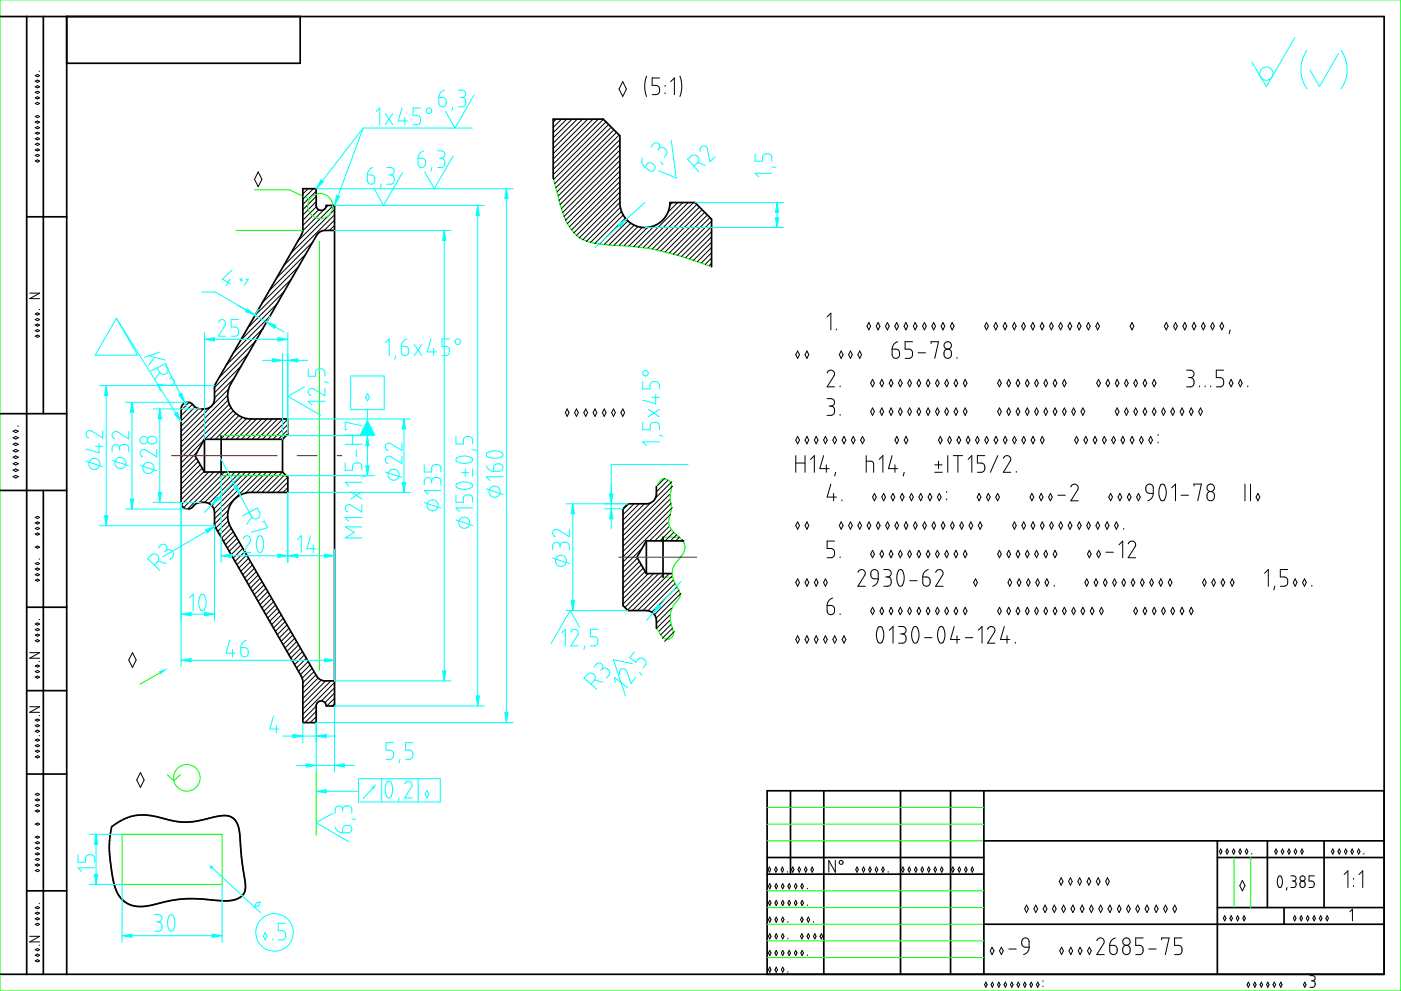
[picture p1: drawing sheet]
<svg xmlns="http://www.w3.org/2000/svg" width="420mm" height="297mm" viewBox="0 0 420 297" stroke-linecap="round" stroke-linejoin="round" font-family="sans-serif">
<g fill="none" stroke="#0f0" stroke-width=".3">
<path d="M0 0h420.1v297h-420.1zM76.3 56.9h10.5l6.1 2.9M70.7 69.1h20.1M95.8 72.3v128.6M66.3 130.6h20M66.3 142.6h20M47.9 201.7l-6 3.4M94.8 231.4v18.9M230.1 252h65M230.1 247h65M230.1 242h65M370.1 257v15"/>
<path d="M375.1 257v15M230.1 277h65M230.1 272h65M230.1 267h65M230.1 287h65M230.1 282h65"/>
<circle cx="96" cy="61.8" r="3.8"/>
</g>
<g fill="none" stroke="#000" stroke-width=".51">
<path d="M0 5h415.1v287h-415.1M8 5v287M13 5v119M20 5v287M90 5v14h-70M90.8 56.6h4v5.1l.3 .8 .6 .4 .8 .2 .7-.3 .5-.7 .1-.5h2.5v150h-2.5l-.3-.9-.9-.6h-.7l-.6 .4-.5 .9v5.2h-4v-12.4l-.2-1.1-25.9-44.8-.4-1.2v-4l-.4-1.1-.7-.7-.9-.6-2.1-.1-1.5 .4-1.6 1.4-1.1 .2-1.2-.7-.5-1.2v-28.3l.2-.6 .8-.9 1.3-.3 .8 .3 1.1 1.1 .8 .4 2.3 .2 1.5-.6 .9-1.1 .3-1v-3.9l.3-.9 26-45 .2-1.2zM8 65h12M100.3 69.1h-3.3l-1.2 .5-.7 .7-25.9 44.8-.8 2-.1 2.3 .6 2.1 1.3 1.9 2.1 1.5 2.6 .7h11.4v4.5l-1.6 1.6M0 124h20M61.3 131.7l-2.8 4.9 2.8 4.9M61.3 131.7h23.4M61.3 131.7v9.8"/>
<path d="M66.3 130.6v12M84.7 131.7v9.8M0 147h20M13 147v145M61.3 141.5h23.4M84.7 141.5l1.6 1.6v4.5h-11.5l-2.5 .6-1.8 1.3-1.5 2-.7 2.3 .2 2.3 .7 2 25.9 44.8 .7 .6 1.1 .5 3.4 .1M8 182h12M8 207h12M8 232h12M237.1 237v25M247.1 237v55M270.1 237v55"/>
<path d="M285.1 237v55M295.1 237v55M415.1 237h-185v55M230.1 257h65M295.1 252h120M365.1 257h50M365.1 252v40M380.1 252v20M397.1 252v20M8 267h12M230.1 262h65M295.1 277h120"/>
<path d="M365.1 272h50M385.1 272v5"/>
</g>
<g fill="none" stroke="#000" stroke-width=".3">
<path d="M10.6 39.9l.6-.3 .7 .3-.7 .4zM10.6 38.3l.6-.4 .7 .4-.7 .3zM10.6 36.6l.6-.3 .7 .3-.7 .3zM10.6 34.9l.6-.3 .7 .3-.7 .4zM10.6 31l.6-.3 .7 .3-.7 .3zM10.6 29.3l.6-.3 .7 .3-.7 .4zM10.6 27.7l.6-.4 .7 .4-.7 .3zM10.6 26l.6-.3 .7 .3-.7 .3zM10.6 24.3l.6-.3 .7 .3-.7 .4zM10.6 22.7l.6-.4 .7 .4-.7 .3zM11.7 21.3h.2M10.6 48.3l.6-.4 .7 .4-.7 .3z"/>
<path d="M10.6 46.6l.6-.3 .7 .3-.7 .3zM10.6 44.9l.6-.3 .7 .3-.7 .4zM10.6 43.3l.6-.4 .7 .4-.7 .3zM10.6 41.6l.6-.3 .7 .3-.7 .3zM77.4 51.5l1.1 2.2-1.1 2.3-1.1-2.3zM90.8 56.6h.1M92.4 56.6l-1.6 1.5M94 56.6l-3.2 3.1M94.8 58.9l-4 4M94.8 57.3l-4 4M89.5 79.9l-10.9 10.9M91.7 76.2l-10.9 10.9"/>
<path d="M93.8 72.5l-10.9 10.9M94.8 60.5l-4 4M94.9 62l-4.1 4M95.6 62.9l-4.8 4.7M97.2 62.8l-6.4 6.4M98.4 61.6l-.9 .9M100 61.6l-10.7 10.6M100.3 67.5l-1.5 1.6M100.3 66l-3.1 3.1M100.3 64.4l-15.3 15.3M100.3 62.8l-13.1 13.1M8.9 87.9h3l-3 1.6h3"/>
<path d="M10.6 99.1l.6-.3 .7 .3-.7 .3zM10.6 97.5l.6-.4 .7 .4-.7 .3zM10.6 95.8l.6-.4 .7 .4-.7 .3zM10.6 94.1l.6-.3 .7 .3-.7 .3zM11.7 92.8h.2M78.8 98.6h.1M78.8 98.6l-11 10.9M80.9 94.8l-10.9 10.9M83.1 91.1l-11 10.9M85.2 87.4l-10.9 10.9M87.4 83.7l-11 10.9M248.1 95l1.1-1.1v5"/>
<path d="M250.8 98.6v.3M260.6 96.7l.5 1.1-.5 1.1-.6-1.1zM263.3 96.7l.6 1.1-.6 1.1-.5-1.1zM266.1 96.7l.6 1.1-.6 1.1-.5-1.1zM268.9 96.7l.6 1.1-.6 1.1-.5-1.1zM271.7 96.7l.5 1.1-.5 1.1-.6-1.1zM274.4 96.7l.6 1.1-.6 1.1-.5-1.1zM277.2 96.7l.6 1.1-.6 1.1-.5-1.1zM280 96.7l.6 1.1-.6 1.1-.5-1.1zM282.8 96.7l.5 1.1-.5 1.1-.6-1.1zM285.6 96.7l.5 1.1-.5 1.1-.6-1.1zM295.8 96.7l.6 1.1-.6 1.1-.5-1.1z"/>
<path d="M298.6 96.7l.6 1.1-.6 1.1-.5-1.1zM301.4 96.7l.6 1.1-.6 1.1-.6-1.1zM304.2 96.7l.5 1.1-.5 1.1-.6-1.1zM307 96.7l.5 1.1-.5 1.1-.6-1.1zM309.7 96.7l.6 1.1-.6 1.1-.5-1.1zM312.5 96.7l.6 1.1-.6 1.1-.5-1.1zM315.3 96.7l.5 1.1-.5 1.1-.6-1.1zM318.1 96.7l.5 1.1-.5 1.1-.6-1.1zM320.9 96.7l.5 1.1-.5 1.1-.6-1.1zM323.6 96.7l.6 1.1-.6 1.1-.5-1.1zM326.4 96.7l.6 1.1-.6 1.1-.5-1.1zM329.2 96.7l.6 1.1-.6 1.1-.6-1.1z"/>
<path d="M339.5 96.7l.5 1.1-.5 1.1-.6-1.1zM349.8 96.7l.5 1.1-.5 1.1-.6-1.1zM352.5 96.7l.6 1.1-.6 1.1-.5-1.1zM355.3 96.7l.6 1.1-.6 1.1-.5-1.1zM358.1 96.7l.5 1.1-.5 1.1-.6-1.1zM360.9 96.7l.5 1.1-.5 1.1-.6-1.1zM363.6 96.7l.6 1.1-.6 1.1-.5-1.1zM366.4 96.7l.6 1.1-.6 1.1-.5-1.1zM368.9 98.9l-.3 1.1M10.6 100.8l.6-.4 .7 .4-.7 .3zM68.3 118.5l-14 14M68.4 119.9l-14.1 14.1"/>
<path d="M68.6 116.6l-14.3 14.3M70.2 113.5l-5.9 5.8M72.3 109.7l-8 8M74.5 106l-10.2 10.1M76.6 102.3l-10.9 10.9M239.2 105.2l.6 1.1-.6 1.1-.5-1.1zM242 105.2l.5 1.1-.5 1.1-.6-1.1zM248.1 111.8l.5-.7 .4-.1 .7 .1 .4 .4 .1 1-2.1 3.5h2.2M248.1 119.5h1.4l.6 .6 .2 .7-.2 .4-.9 .5M251.9 115.7v.3M252.3 105.2l.5 1.1-.5 1.1-.6-1.1zM255.1 105.2l.5 1.1-.5 1.1-.6-1.1z"/>
<path d="M257.8 105.2l.6 1.1-.6 1.1-.5-1.1zM261.7 113.7l.5 1.2-.5 1.1-.6-1.1zM264.5 113.7l.5 1.2-.5 1.1-.6-1.1zM267.2 113.7l.6 1.2-.6 1.1-.5-1.1zM267.5 104.6h1.3l.8 .5 .2 1.4-.5 .7-.8 .2-.7-.4-.3-.6zM269.2 102.4l-1.2 .9-.5 1.3M270 113.7l.6 1.2-.6 1.1-.5-1.1zM272.8 113.7l.5 1.2-.5 1.1-.6-1.1zM273.7 102.4h-2.3v2.2l1.6 .1 .7 .9-.1 1.1-.4 .5-1.8 .2M275.3 105.7h2.3M275.6 113.7l.5 1.2-.5 1.1-.6-1.1zM278.3 113.7l.6 1.2-.6 1.1-.5-1.1z"/>
<path d="M279.2 103v-.6h2.3l-1.2 5M281.1 113.7l.6 1.2-.6 1.1-.5-1.1zM283.3 105.1l.8-.5 .6 .1 .4 .4 .2 1.4-.4 .7-.8 .2-.7-.4-.3-.7zM283.9 113.7l.6 1.2-.6 1.1-.6-1.1zM286.7 113.7l.5 1.2-.5 1.1-.6-1.1zM287 107.1v.3M289.5 113.7l.5 1.2-.5 1.1-.6-1.1zM299.7 113.7l.6 1.2-.6 1.1-.5-1.1zM302.5 113.7l.6 1.2-.6 1.1-.5-1.1zM305.3 113.7l.6 1.2-.6 1.1-.6-1.1zM308.1 113.7l.5 1.2-.5 1.1-.6-1.1zM310.9 113.7l.5 1.2-.5 1.1-.6-1.1z"/>
<path d="M313.6 113.7l.6 1.2-.6 1.1-.5-1.1zM316.4 113.7l.6 1.2-.6 1.1-.6-1.1zM319.2 113.7l.5 1.2-.5 1.1-.6-1.1zM329.5 113.7l.5 1.2-.5 1.1-.6-1.1zM332.3 113.7l.5 1.2-.5 1.1-.6-1.1zM335 113.7l.6 1.2-.6 1.1-.5-1.1zM337.8 113.7l.5 1.2-.5 1.1-.6-1.1zM340.6 113.7l.5 1.2-.5 1.1-.6-1.1zM343.4 113.7l.5 1.2-.5 1.1-.6-1.1zM346.1 113.7l.6 1.2-.6 1.1-.5-1.1zM355.9 111h1.5l.6 .7-.1 1.1-.9 .4M356.4 113.2h.6"/>
<path d="M357 113.2l.7 .2 .3 .5v1.4l-.7 .6-1.4 .1M359.7 115.7v.3M361.4 115.7v.3M363.1 115.7v.3M367 111h-2.2v2.2l1.6 .1 .3 .3 .3 .7-.1 .8-.4 .6-.5 .3h-1.2M369.2 113.7l.6 1.2-.6 1.1-.6-1.1zM372 113.7l.5 1.2-.5 1.1-.6-1.1zM374.2 115.7v.3M3.9 139l.8-.4 .8 .4-.8 .4zM3.9 137.1l.8-.4 .8 .4-.8 .3zM3.9 135.1l.8-.4 .8 .4-.8 .4zM3.9 133.2l.8-.4 .8 .4-.8 .3z"/>
<path d="M3.9 131.2l.8-.4 .8 .4-.8 .4zM3.9 129.3l.8-.4 .8 .4-.8 .4zM5.3 127.7h.2M56.7 120.6l-2.4 2.4M57.7 121.2l-3.4 3.4M58.5 122l-4.2 4.2M58.9 137.3l-4.6 4.6M59.1 135.6l-4.8 4.7M59.5 138.3l-5.2 5.2M59.6 122.5l-5.3 5.2M60 139.3l-5.7 5.8M61 122.6l-6.7 6.7"/>
<path d="M61.2 131.8l-6.9 6.9M68.8 121.1l-14.5 14.5M69.3 122.2l-15 15M70 123.1l-8.6 8.6M70.7 123.9l-7.7 7.8M71.6 124.6l-7.1 7.1M72.7 125.1l-6.6 6.6M73.9 125.5l-6.2 6.2M75.4 125.6l-6.1 6.1M76.9 125.6l-6.1 6.1M78.5 125.6l-6.1 6.1M80.1 125.6l-6.1 6.1"/>
<path d="M81.7 125.6l-6.1 6.1M83.2 125.6l-6.1 6.1M84.8 125.6l-6.1 6.1M86.3 128.8l-2.9 2.9M86.3 127.2l-4.4 4.5M86.3 125.6l-6 6.1M238.7 136.6v5M238.7 138.8h2.7M239.2 130.8l.6 1.1-.6 1.1-.5-1.1zM241.4 136.6v5M242 130.8l.5 1.1-.5 1.1-.6-1.1zM243.1 137.7l1.1-1.1v5"/>
<path d="M244.8 130.8l.5 1.1-.5 1.1-.6-1.1zM247 136.6l-1.1 3.9h2.8M247.5 130.8l.6 1.1-.6 1.1-.5-1.1zM247.8 139.3v2.3M248.6 121.7h.6M249.2 121.7l.7 .2 .3 .5v1.4l-.6 .6-1.5 .1M250.3 130.8l.6 1.1-.6 1.1-.5-1.1zM251.9 124.2v.3M253.1 130.8l.6 1.1-.6 1.1-.6-1.1zM255.9 130.8l.5 1.1-.5 1.1-.6-1.1zM258.7 130.8l.5 1.1-.5 1.1-.6-1.1zM259.8 138.2h1.5l.5 .4 .2 3"/>
<path d="M259.8 136.6v5M261.7 122.3l.5 1.1-.5 1.1-.6-1.1zM263.7 137.7l1.1-1.1v5M264.5 122.3l.5 1.1-.5 1.1-.6-1.1zM267.2 122.3l.6 1.1-.6 1.1-.5-1.1zM267.5 136.6l-1.1 3.9h2.8M268.4 139.3v2.3M268.9 130.8l.6 1.1-.6 1.1-.5-1.1zM270 122.3l.6 1.1-.6 1.1-.5-1.1zM271.7 130.8l.6 1.1-.6 1.1-.5-1.1zM272.8 122.3l.5 1.1-.5 1.1-.6-1.1zM275.6 122.3l.5 1.1-.5 1.1-.6-1.1z"/>
<path d="M278.3 122.3l.6 1.1-.6 1.1-.5-1.1zM280.3 139.3h2.3M281.1 122.3l.6 1.1-.6 1.1-.5-1.1zM281.5 138.2v2.3M282 130.8l.6 1.1-.6 1.1-.5-1.1zM283.9 122.3l.6 1.1-.6 1.1-.6-1.1zM284.2 136.6v5M284.8 130.8l.5 1.1-.5 1.1-.6-1.1zM285.9 136.6h2.8M286.7 122.3l.5 1.1-.5 1.1-.6-1.1zM287.3 136.6v5M287.5 130.8l.6 1.1-.6 1.1-.5-1.1z"/>
<path d="M289.5 122.3l.5 1.1-.5 1.1-.6-1.1zM290.3 130.8l.6 1.1-.6 1.1-.5-1.1zM290.3 137.7l1.1-1.1v5M293.1 130.8l.6 1.1-.6 1.1-.5-1.1zM295.3 136.6h-2.2v2.2l1.5 .1 .5 .4 .2 .5v.9l-.4 .7-1.8 .2M295.9 130.8l.5 1.1-.5 1.1-.6-1.1zM298.7 130.8l.5 1.1-.5 1.1-.6-1.1zM299.2 136.6l-2.2 5M299.7 122.3l.6 1.1-.6 1.1-.5-1.1zM300.9 137.4l.5-.7 .7-.1 .8 .4 .2 .7-2.2 3.9h2.2M301.5 130.8l.5 1.1-.5 1.1-.6-1.1zM302.5 122.3l.6 1.1-.6 1.1-.5-1.1z"/>
<path d="M304.2 130.8l.6 1.1-.6 1.1-.5-1.1zM305.3 122.3l.6 1.1-.6 1.1-.6-1.1zM307 130.8l.6 1.1-.6 1.1-.5-1.1zM308.1 122.3l.5 1.1-.5 1.1-.6-1.1zM309.8 130.8l.5 1.1-.5 1.1-.6-1.1zM310.9 122.3l.5 1.1-.5 1.1-.6-1.1zM312.6 130.8l.5 1.1-.5 1.1-.6-1.1zM313.6 122.3l.6 1.1-.6 1.1-.5-1.1zM316.4 122.3l.6 1.1-.6 1.1-.6-1.1zM319.2 122.3l.5 1.1-.5 1.1-.6-1.1zM322 122.3l.5 1.1-.5 1.1-.6-1.1zM322.9 130.8l.5 1.1-.5 1.1-.6-1.1z"/>
<path d="M324.7 122.3l.6 1.1-.6 1.1-.5-1.1zM325.6 130.8l.6 1.1-.6 1.1-.5-1.1zM328.4 130.8l.6 1.1-.6 1.1-.5-1.1zM331.2 130.8l.5 1.1-.5 1.1-.6-1.1zM334 130.8l.5 1.1-.5 1.1-.6-1.1zM335 122.3l.6 1.1-.6 1.1-.5-1.1zM336.7 130.8l.6 1.1-.6 1.1-.5-1.1zM337.8 122.3l.5 1.1-.5 1.1-.6-1.1zM339.5 130.8l.6 1.1-.6 1.1-.5-1.1zM340.6 122.3l.5 1.1-.5 1.1-.6-1.1zM342.3 130.8l.6 1.1-.6 1.1-.6-1.1zM343.4 122.3l.5 1.1-.5 1.1-.6-1.1z"/>
<path d="M345.1 130.8l.5 1.1-.5 1.1-.6-1.1zM346.1 122.3l.6 1.1-.6 1.1-.5-1.1zM347.3 130.3v.2M347.3 132.5v.3M348.9 122.3l.6 1.1-.6 1.1-.5-1.1zM351.7 122.3l.6 1.1-.6 1.1-.6-1.1zM354.5 122.3l.5 1.1-.5 1.1-.6-1.1zM357.3 122.3l.5 1.1-.5 1.1-.6-1.1zM360 122.3l.6 1.1-.6 1.1-.5-1.1zM3.9 142.9l.8-.4 .8 .4-.8 .4zM3.9 140.9l.8-.4 .8 .4-.8 .4zM10.6 158.4l.6-.3 .7 .3-.7 .3z"/>
<path d="M10.6 156.7l.6-.3 .7 .3-.7 .4zM10.6 155.1l.6-.4 .7 .4-.7 .3zM60.6 140.3l-6.3 6.3M61.2 141.3l-6.9 6.9M62.6 141.5l-8.3 8.3M64.2 141.5l-9.8 9.7M65.8 141.5l-10.7 10.7M67.3 141.5l-11.1 11.1M68.3 154.7l-3.6 3.6M68.5 156.1l-3.2 3.2M68.5 153l-4.2 4.1M68.8 157.3l-2.9 3"/>
<path d="M68.9 141.5l-9.1 9.1M69.4 158.3l-3 3M70 159.3l-3 3M70.5 141.5l-9.1 9.1M72.1 141.5l-9.4 9.4M73.6 141.5l-10.1 10.1M75.2 141.5l-11.1 11.1M76.8 141.5l-12.5 12.5M78.4 141.5l-14.1 14M79.9 141.5l-6.3 6.3M81.5 141.5l-6.1 6.1M83.1 141.5l-6.1 6.1"/>
<path d="M84.7 141.5l-6.1 6.1M85.5 142.2l-5.4 5.4M86.3 143l-4.6 4.6M86.3 146.1l-1.4 1.5M86.3 144.5l-3 3.1M239.2 156.4l.6 1.1-.6 1.1-.5-1.1zM242 156.4l.5 1.1-.5 1.1-.6-1.1zM249.2 145.1l-1.1 3.9h2.7M250 147.9v2.2M250.6 141.6l-.3 1.1M252.3 156.4l.5 1.1-.5 1.1-.6-1.1zM252.5 149.8v.3"/>
<path d="M255.1 156.4l.5 1.1-.5 1.1-.6-1.1zM257.8 156.4l.6 1.1-.6 1.1-.5-1.1zM260.6 156.4l.6 1.1-.6 1.1-.5-1.1zM262.2 147.9l.6 1.1-.6 1.1-.5-1.1zM263.4 156.4l.5 1.1-.5 1.1-.6-1.1zM265 147.9l.6 1.1-.6 1.1-.5-1.1zM266.2 156.4l.5 1.1-.5 1.1-.6-1.1zM267.8 147.9l.6 1.1-.6 1.1-.6-1.1zM268.9 156.4l.6 1.1-.6 1.1-.5-1.1zM270.6 147.9l.5 1.1-.5 1.1-.6-1.1zM271.2 141.6l-.3 1.1M271.7 156.4l.6 1.1-.6 1.1-.5-1.1z"/>
<path d="M273.3 147.9l.6 1.1-.6 1.1-.5-1.1zM274.5 156.4l.6 1.1-.6 1.1-.6-1.1zM276.1 147.9l.6 1.1-.6 1.1-.5-1.1zM277.3 156.4l.5 1.1-.5 1.1-.6-1.1zM278.9 147.9l.6 1.1-.6 1.1-.6-1.1zM280.1 156.4l.5 1.1-.5 1.1-.6-1.1zM280.3 141.6h2.3M281.7 147.9l.5 1.1-.5 1.1-.6-1.1zM282.8 156.4l.6 1.1-.6 1.1-.5-1.1zM283.9 147.3v.3M283.9 149.5v.3M285.6 156.4l.6 1.1-.6 1.1-.5-1.1z"/>
<path d="M288.4 156.4l.5 1.1-.5 1.1-.6-1.1zM291.2 156.4l.5 1.1-.5 1.1-.6-1.1zM293.6 147.9l.6 1.1-.6 1.1-.5-1.1zM293.9 156.4l.6 1.1-.6 1.1-.5-1.1zM296.4 147.9l.6 1.1-.6 1.1-.6-1.1zM299.2 147.9l.5 1.1-.5 1.1-.6-1.1zM304.2 156.4l.6 1.1-.6 1.1-.5-1.1zM304.8 141.3v.3M307 156.4l.6 1.1-.6 1.1-.5-1.1zM309.5 147.9l.5 1.1-.5 1.1-.6-1.1zM309.8 156.4l.5 1.1-.5 1.1-.6-1.1zM312.3 147.9l.5 1.1-.5 1.1-.6-1.1z"/>
<path d="M312.6 156.4l.5 1.1-.5 1.1-.6-1.1zM315 147.9l.6 1.1-.6 1.1-.5-1.1zM315.3 156.4l.6 1.1-.6 1.1-.5-1.1zM317.2 148.4h2.3M318.1 156.4l.6 1.1-.6 1.1-.5-1.1zM320.9 156.4l.6 1.1-.6 1.1-.6-1.1zM321.1 145.9l.5-.6 .7-.2 .7 .3 .4 .8-.2 .6-2.1 3.3h2.3M323.7 156.4l.5 1.1-.5 1.1-.6-1.1zM326.5 156.4l.5 1.1-.5 1.1-.6-1.1zM329.2 156.4l.6 1.1-.6 1.1-.5-1.1zM332 156.4l.6 1.1-.6 1.1-.6-1.1zM333.1 147.9l.5 1.1-.5 1.1-.6-1.1z"/>
<path d="M334.8 156.4l.5 1.1-.5 1.1-.6-1.1zM335.9 147.9l.5 1.1-.5 1.1-.6-1.1zM337 158.4v.2M338.6 147.9l.6 1.1-.6 1.1-.5-1.1zM341.4 147.9l.6 1.1-.6 1.1-.5-1.1zM343.9 145.5l.8-.4 .9 .4 .3 .6v1.8h-1.4l-.6-.4-.3-.6zM345.9 147.9l-.5 1.4-1.2 .8M348.1 145.3l.5-.2 .5 .2 .6 1.8-.2 2-.3 .8-.5 .2-.6-.3-.6-1.8 .1-1.3zM351.4 146.2l1.1-1.1v5M354.2 148.4h2.2M358.1 145.7v-.6h2.2l-1.1 5M362.2 147.7l.9-.4 .9 .5 .2 1.4-.5 .7-.8 .2-.7-.4-.2-.6z"/>
<path d="M373.4 145.1v5M375 145.1v5M377.3 147.9l.5 1.1-.5 1.1-.6-1.1zM10.6 173.9l.6-.3 .7 .3-.7 .3zM10.6 172.3l.6-.4 .7 .4-.7 .3zM10.6 170.6l.6-.4 .7 .4-.7 .3zM10.6 168.9l.6-.3 .7 .3-.7 .3zM10.6 164l.6-.3 .7 .3-.7 .3zM10.6 160.1l.6-.4 .7 .4-.7 .3zM11.7 167.6h.2M70.5 160.3l-2.9 3M71.1 161.4l-2.9 2.9"/>
<path d="M71.7 162.3l-3 3M72.3 163.3l-3 3M72.8 164.3l-2.9 3M73.4 165.3l-2.9 3M74 166.3l-2.9 3M74.6 167.3l-3 3M75.1 168.3l-2.9 3M75.7 169.3l-2.9 3M76.3 170.3l-2.9 3M76.9 171.3l-3 3M77.4 172.3l-2.9 3M78 173.3l-2.9 3"/>
<path d="M78.6 174.3l-2.9 2.9M79.2 175.3l-3 2.9M79.8 176.3l-3 3M80.3 177.3l-2.9 3M80.9 178.3l-2.9 3M81.5 179.3l-3 2.9M239.2 173.5l.6 1.1-.6 1.1-.5-1.1zM242 173.5l.5 1.1-.5 1.1-.6-1.1zM244.8 173.5l.5 1.1-.5 1.1-.6-1.1zM247.5 173.5l.6 1.1-.6 1.1-.5-1.1zM249.7 179.3l-1.2 .8-.4 1.4M250.3 162.2h-2.2v2.2l1.5 .1 .4 .3 .3 .6-.1 1-.3 .6-.6 .2h-1.2"/>
<path d="M251.9 166.9v.3M257.3 171.6l.4-.7 .8-.2 .7 .3 .3 .8-.1 .6-2.1 3.3h2.2M261.5 171.1l.8-.4 .9 .5 .2 .5v1.8h-1.3l-.7-.4-.2-1.3zM261.7 165l.5 1.1-.5 1.1-.6-1.1zM263.4 173.5l-.4 1.4-1.3 .8M264.5 165l.5 1.1-.5 1.1-.6-1.1zM265 170.7h1.4l.7 .6 .2 .7-.2 .4-.9 .5M265.6 172.9h.6M266.2 172.9l.6 .3 .4 .4v1.5l-.7 .6h-1.5M267.2 165l.6 1.1-.6 1.1-.5-1.1zM269.6 170.9l.5-.2 .5 .3 .5 1.7-.2 2-.3 .8-.5 .2-.7-.4-.4-1.6v-1.3zM270 165l.6 1.1-.6 1.1-.5-1.1z"/>
<path d="M272.8 165l.5 1.1-.5 1.1-.6-1.1zM272.8 174.1h2.3M275.6 165l.5 1.1-.5 1.1-.6-1.1zM276.7 172.9l1.3 .1 .8 .4 .1 1.4-.5 .8-.9 .1-.6-.5zM278.3 165l.6 1.1-.6 1.1-.5-1.1zM278.4 170.7l-1.2 .9-.5 1.3M280.6 171.6l.5-.7 .5-.2 .7 .2 .4 .4 .1 .9-2.2 3.5h2.2M281.1 165l.6 1.1-.6 1.1-.5-1.1zM283.9 165l.6 1.1-.6 1.1-.6-1.1zM286.7 165l.5 1.1-.5 1.1-.6-1.1zM289.5 165l.5 1.1-.5 1.1-.6-1.1zM292.6 173.5l.5 1.1-.5 1.1-.6-1.1z"/>
<path d="M299.7 165l.6 1.1-.6 1.1-.5-1.1zM302.5 165l.6 1.1-.6 1.1-.5-1.1zM302.8 173.5l.6 1.1-.6 1.1-.5-1.1zM305.3 165l.6 1.1-.6 1.1-.6-1.1zM305.6 173.5l.6 1.1-.6 1.1-.5-1.1zM308.1 165l.5 1.1-.5 1.1-.6-1.1zM308.4 173.5l.5 1.1-.5 1.1-.6-1.1zM310.9 165l.5 1.1-.5 1.1-.6-1.1zM311.2 173.5l.5 1.1-.5 1.1-.6-1.1zM313.6 165l.6 1.1-.6 1.1-.5-1.1zM313.9 173.5l.6 1.1-.6 1.1-.5-1.1zM316.2 175.4v.3"/>
<path d="M316.4 165l.6 1.1-.6 1.1-.6-1.1zM325.9 173.5l.6 1.1-.6 1.1-.5-1.1zM326.7 165l.5 1.1-.5 1.1-.6-1.1zM328.7 173.5l.5 1.1-.5 1.1-.6-1.1zM329.5 165l.5 1.1-.5 1.1-.6-1.1zM331.4 173.5l.6 1.1-.6 1.1-.5-1.1zM331.7 165.5h2.2M334.2 173.5l.6 1.1-.6 1.1-.5-1.1zM335.6 163.3l1.1-1.1v5M337 173.5l.6 1.1-.6 1.1-.5-1.1zM338.3 163l.6-.7 .7-.1 .8 .4 .2 .7-2.3 3.9h2.3M339.8 173.5l.5 1.1-.5 1.1-.6-1.1z"/>
<path d="M342.6 173.5l.5 1.1-.5 1.1-.6-1.1zM345.4 173.5l.5 1.1-.5 1.1-.6-1.1zM348.1 173.5l.6 1.1-.6 1.1-.5-1.1zM350.9 173.5l.6 1.1-.6 1.1-.5-1.1zM361.2 173.5l.5 1.1-.5 1.1-.6-1.1zM364 173.5l.5 1.1-.5 1.1-.6-1.1zM366.8 173.5l.5 1.1-.5 1.1-.6-1.1zM369.5 173.5l.6 1.1-.6 1.1-.5-1.1zM379.2 171.8l1.2-1.1v5M382.3 175.7l-.3 1.1M386.2 170.7h-2.2v2.2l1.5 .1 .7 .9v.9l-.4 .7-.5 .2h-1.3M388.4 173.5l.6 1.1-.6 1.1-.5-1.1z"/>
<path d="M391.2 173.5l.6 1.1-.6 1.1-.6-1.1zM393.4 175.4v.3M8.9 195.6h3l-3 1.7h3M10.6 199.6l.6-.3 .7 .3-.7 .4zM10.6 192l.6-.3 .7 .3-.7 .4zM10.6 190.4l.6-.3 .7 .3-.7 .3zM10.6 188.7l.6-.3 .7 .3-.7 .3zM10.6 187l.6-.3 .7 .3-.7 .4zM11.7 198.3h.2M11.7 185.7h.2M82.1 180.3l-3 2.9M82.6 181.3l-2.9 3"/>
<path d="M83.2 182.3l-2.9 3M83.8 183.3l-2.9 2.9M84.4 184.3l-3 2.9M84.9 185.3l-2.9 2.9M85.5 186.3l-2.9 2.9M86.1 187.3l-2.9 2.9M86.7 188.3l-3 2.9M87.2 189.3l-2.9 2.9M87.8 190.3l-2.9 2.9M88.4 191.3l-2.9 2.9M89 192.3l-3 2.9M89.6 193.3l-3 2.9"/>
<path d="M90.1 194.3l-2.9 2.9M90.7 195.3l-2.9 2.9M91.3 196.3l-3 2.9M91.9 197.3l-3 2.9M92.4 198.3l-2.9 2.9M93 199.3l-2.9 2.9M239.2 190.6l.6 1.1-.6 1.1-.5-1.1zM242 190.6l.5 1.1-.5 1.1-.6-1.1zM244.8 190.6l.5 1.1-.5 1.1-.6-1.1zM247.5 190.6l.6 1.1-.6 1.1-.5-1.1zM248.1 181.5h1.2l.7 .4 .3 1.4-.5 .8-.8 .2-.7-.4-.2-.7zM250.3 190.6l.6 1.1-.6 1.1-.5-1.1z"/>
<path d="M251.9 184v.3M253.1 190.6l.6 1.1-.6 1.1-.6-1.1zM261.7 182l.5 1.1-.5 1.2-.6-1.2zM263.4 188.1l.4-.3 .6 .1 .6 1.7-.1 2.1-.4 .8-.4 .3-.7-.3-.5-1.6v-1.5zM264.5 182l.5 1.1-.5 1.2-.6-1.2zM266.7 188.9l1.1-1.1v5M267.2 182l.6 1.1-.6 1.2-.5-1.2zM269.5 187.8l1.5 .1 .7 .6-.2 1-.9 .5M270 182l.6 1.1-.6 1.2-.5-1.2zM270 190h.6M270.6 190l.6 .2 .4 .4 .1 1.4-.7 .7-1.5 .1M272.8 182l.5 1.1-.5 1.2-.6-1.2z"/>
<path d="M274 188l.6-.2 .5 .3 .5 1.5-.2 2.1-.3 .8-.5 .3-.6-.2-.6-1.6 .1-1.5zM275.6 182l.5 1.1-.5 1.2-.6-1.2zM277.3 191.1h2.2M278.3 182l.6 1.1-.6 1.2-.5-1.2zM281.1 182l.6 1.1-.6 1.2-.5-1.2zM281.7 188l.5-.2 .5 .1 .6 1.6-.1 2.1-.4 .9-.4 .3-.7-.3-.5-1.6v-1.5zM283.9 182l.6 1.1-.6 1.2-.6-1.2zM286.2 187.8l-1.1 3.9h2.7M286.7 182l.5 1.1-.5 1.2-.6-1.2zM287 190.6v2.2M289.5 182l.5 1.1-.5 1.2-.6-1.2zM289.5 191.1h2.2"/>
<path d="M293.4 188.9l1.1-1.1v5M296.2 188.6l.5-.6 .5-.2 .6 .1 .4 .4 .1 1-2.1 3.5h2.2M299.7 182l.6 1.1-.6 1.2-.5-1.2zM301.2 187.8l-1.1 3.9h2.7M302 190.6v2.2M302.5 182l.6 1.1-.6 1.2-.5-1.2zM304.5 192.5v.3M305.3 182l.6 1.1-.6 1.2-.6-1.2zM308.1 182l.5 1.1-.5 1.2-.6-1.2zM310.9 182l.5 1.1-.5 1.2-.6-1.2zM313.6 182l.6 1.1-.6 1.2-.5-1.2zM316.4 182l.6 1.1-.6 1.2-.6-1.2z"/>
<path d="M319.2 182l.5 1.1-.5 1.2-.6-1.2zM322 182l.5 1.1-.5 1.2-.6-1.2zM324.7 182l.6 1.1-.6 1.2-.5-1.2zM327.5 182l.6 1.1-.6 1.2-.5-1.2zM330.3 182l.6 1.1-.6 1.2-.5-1.2zM340.6 182l.5 1.1-.5 1.2-.6-1.2zM343.4 182l.5 1.1-.5 1.2-.6-1.2zM346.1 182l.6 1.1-.6 1.2-.5-1.2zM348.9 182l.6 1.1-.6 1.2-.5-1.2zM351.7 182l.6 1.1-.6 1.2-.6-1.2zM354.5 182l.5 1.1-.5 1.2-.6-1.2zM357.3 182l.5 1.1-.5 1.2-.6-1.2z"/>
<path d="M8.9 211.8h3l-3 1.7h3M10.6 219.2l.6-.4 .7 .4-.7 .3zM10.6 217.5l.6-.3 .7 .3-.7 .3zM10.6 215.8l.6-.3 .7 .3-.7 .4zM10.6 203l.6-.4 .7 .4-.7 .3zM10.6 201.3l.6-.3 .7 .3-.7 .3zM11.7 214.5h.2M93.6 200.3l-3 3M94.2 201.3l-3.4 3.3M94.7 202.3l-3.9 3.9M94.8 211.7l-4 4M94.8 213.2l-3.3 3.4"/>
<path d="M94.8 214.8l-1.8 1.8M94.8 216.4l-.2 .2M95.4 203.2l-4.6 4.6M96.3 203.9l-5.5 5.5M97.7 204.1l-6.9 6.8M99.2 204.1l-8.4 8.4M100.3 204.6l-9.5 9.5M100.3 206.2l-3.9 3.9M100.3 207.7l-2.8 2.9M100.3 209.3l-2.3 2.3M100.3 210.9l-.7 .7M10.6 239.8l.6-.4 .7 .4-.7 .3z"/>
<path d="M10.6 238.1l.6-.3 .7 .3-.7 .3zM10.6 226.8l.6-.3 .7 .3-.7 .4zM10.6 225.2l.6-.3 .7 .3-.7 .3zM10.6 223.5l.6-.3 .7 .3-.7 .3zM10.6 221.8l.6-.3 .7 .3-.7 .4zM11.7 220.5h.2M10.6 259.3l.6-.4 .7 .4-.7 .3zM10.6 257.6l.6-.3 .7 .3-.7 .3zM10.6 255.9l.6-.3 .7 .3-.7 .4zM10.6 254.3l.6-.4 .7 .4-.7 .3zM10.6 252.6l.6-.3 .7 .3-.7 .3zM10.6 250.9l.6-.3 .7 .3-.7 .4z"/>
<path d="M10.6 247l.6-.3 .7 .3-.7 .4zM10.6 243.1l.6-.3 .7 .3-.7 .3zM10.6 241.4l.6-.3 .7 .3-.7 .4zM230.7 259.9l.4 .7-.4 .8-.3-.8zM232.7 259.9l.4 .7-.4 .8-.4-.8zM234.6 259.9l.4 .7-.4 .8-.3-.8zM237.7 259.9l.4 .7-.4 .8-.3-.8zM239.7 259.9l.4 .7-.4 .8-.4-.8zM241.6 259.9l.4 .7-.4 .8-.3-.8zM243.6 259.9l.4 .7-.4 .8-.4-.8zM250.5 257.9v3.5l-1.9-3.5v3.5M257 259.9l.4 .7-.4 .8-.4-.8z"/>
<path d="M259 259.9l.4 .7-.4 .8-.4-.8zM260.9 259.9l.4 .7-.4 .8-.4-.8zM262.8 259.9l.4 .7-.4 .8-.3-.8zM264.8 259.9l.4 .7-.4 .8-.4-.8zM270.8 259.9l.3 .7-.3 .8-.4-.8zM272.7 259.9l.4 .7-.4 .8-.4-.8zM274.6 259.9l.4 .7-.4 .8-.3-.8zM276.6 259.9l.4 .7-.4 .8-.4-.8zM278.5 259.9l.4 .7-.4 .8-.3-.8zM280.5 259.9l.4 .7-.4 .8-.4-.8zM282.4 259.9l.4 .7-.4 .8-.4-.8zM285.7 259.9l.5 .7-.5 .8-.3-.8z"/>
<path d="M287.7 259.9l.4 .7-.4 .8-.4-.8zM289.6 259.9l.4 .7-.4 .8-.3-.8zM291.6 259.9l.4 .7-.4 .8-.4-.8zM366.1 254.5l.4 .7-.4 .8-.4-.8zM368 254.5l.4 .7-.4 .8-.4-.8zM370 254.5l.4 .7-.4 .8-.4-.8zM371.9 254.5l.4 .7-.4 .8-.4-.8zM373.9 254.5l.3 .7-.3 .8-.4-.8zM375.4 255.8v.2M382.7 254.5l.4 .7-.4 .8-.4-.8zM384.6 254.5l.4 .7-.4 .8-.4-.8zM386.6 254.5l.4 .7-.4 .8-.4-.8z"/>
<path d="M388.5 254.5l.4 .7-.4 .8-.4-.8zM390.5 254.5l.3 .7-.3 .8-.4-.8zM399.7 254.5l.4 .7-.4 .8-.4-.8zM401.6 254.5l.4 .7-.4 .8-.4-.8zM403.6 254.5l.4 .7-.4 .8-.4-.8zM405.5 254.5l.4 .7-.4 .8-.4-.8zM407.5 254.5l.4 .7-.4 .8-.4-.8zM409 255.8v.2M10.6 277.1l.6-.4 .7 .4-.7 .3zM10.6 275.4l.6-.3 .7 .3-.7 .3zM10.6 273.7l.6-.3 .7 .3-.7 .4zM10.6 272.1l.6-.4 .7 .4-.7 .3z"/>
<path d="M10.6 260.9l.6-.3 .7 .3-.7 .4zM11.7 270.7h.2M230.8 264.9l.4 .7-.4 .8-.3-.8zM230.8 269.9l.4 .8-.4 .7-.3-.7zM230.8 274.9l.4 .8-.4 .7-.3-.7zM230.8 279.9l.4 .7-.4 .8-.3-.8zM232.8 269.9l.4 .8-.4 .7-.4-.7zM232.8 264.9l.4 .7-.4 .8-.4-.8zM232.8 274.9l.4 .8-.4 .7-.4-.7zM232.8 279.9l.4 .7-.4 .8-.4-.8zM234.7 264.9l.4 .7-.4 .8-.4-.8zM234.7 269.9l.4 .8-.4 .7-.4-.7z"/>
<path d="M234.7 274.9l.4 .8-.4 .7-.4-.7zM234.7 279.9l.4 .7-.4 .8-.4-.8zM236.2 261.2v.2M236.3 276.2v.2M236.7 264.9l.4 .7-.4 .8-.4-.8zM236.7 269.9l.4 .8-.4 .7-.4-.7zM238.6 264.9l.4 .7-.4 .8-.4-.8zM238.6 269.9l.4 .8-.4 .7-.4-.7zM240.5 274.9l.4 .8-.4 .7-.4-.7zM240.5 279.9l.4 .7-.4 .8-.4-.8zM240.6 264.9l.4 .7-.4 .8-.4-.8zM240.6 269.9l.4 .8-.4 .7-.4-.7z"/>
<path d="M242.1 266.2v.2M242.1 271.2v.2M242.4 279.9l.4 .7-.4 .8-.4-.8zM242.4 274.9l.4 .8-.4 .7-.4-.7zM244 276.2v.2M244.4 279.9l.4 .7-.4 .8-.4-.8zM246.3 279.9l.4 .7-.4 .8-.4-.8zM266.4 261.2v.2M307.8 271.3l.6 1.1-.6 1.1-.5-1.1zM310.6 271.3l.6 1.1-.6 1.1-.5-1.1zM313.4 271.3l.6 1.1-.6 1.1-.6-1.1zM316.2 271.3l.5 1.1-.5 1.1-.6-1.1z"/>
<path d="M318.2 263.1l.6 1.1-.6 1.1-.5-1.1zM319 271.3l.5 1.1-.5 1.1-.6-1.1zM321 263.1l.6 1.1-.6 1.1-.5-1.1zM321.8 271.3l.5 1.1-.5 1.1-.6-1.1zM323.8 263.1l.5 1.1-.5 1.1-.6-1.1zM324.5 271.3l.6 1.1-.6 1.1-.5-1.1zM326.6 263.1l.5 1.1-.5 1.1-.6-1.1zM327.3 271.3l.6 1.1-.6 1.1-.6-1.1zM329.4 263.1l.5 1.1-.5 1.1-.6-1.1zM330.1 271.3l.5 1.1-.5 1.1-.6-1.1zM332.1 263.1l.6 1.1-.6 1.1-.5-1.1zM332.9 271.3l.5 1.1-.5 1.1-.6-1.1z"/>
<path d="M335.6 271.3l.6 1.1-.6 1.1-.5-1.1zM338.4 271.3l.6 1.1-.6 1.1-.5-1.1zM341.2 271.3l.6 1.1-.6 1.1-.6-1.1zM344 271.3l.5 1.1-.5 1.1-.6-1.1zM346.8 271.3l.5 1.1-.5 1.1-.6-1.1zM349.5 271.3l.6 1.1-.6 1.1-.5-1.1zM352.3 271.3l.6 1.1-.6 1.1-.6-1.1zM367.3 274.5l.4 .8-.4 .7-.4-.7zM369.2 274.5l.4 .8-.4 .7-.4-.7zM371.2 274.5l.4 .8-.4 .7-.4-.7zM372.6 263.9l.8 1.6-.8 1.5-.8-1.5zM373.1 274.5l.4 .8-.4 .7-.4-.7z"/>
<path d="M383.5 262.6l.7 .1 .4 1.2-.1 1.3-.6 .8-.5-.2-.3-1.1v-1zM386 266l-.2 .8M387.1 262.5h1l.5 .4v.7l-.7 .5M387.5 264.1h.4M387.9 264.1l.7 .4 .1 1-.5 .5h-1.1M388.3 274.5l.4 .8-.4 .7-.4-.7zM390 264.4l.7-.3 .6 .3 .1 1-.3 .5-.6 .1-.5-.3-.2-.8zM390.2 274.5l.4 .8-.4 .7-.4-.7zM392.2 274.5l.4 .8-.4 .7-.4-.7zM394.1 274.5l.4 .8-.4 .7-.4-.7zM394.1 262.5h-1.5v1.6l1.1 .1 .4 .6v.7l-.3 .4-1.2 .1M396.1 274.5l.4 .8-.4 .7-.4-.7z"/>
<path d="M398 274.5l.4 .8-.4 .7-.4-.7zM403.1 262.1l1.1-1.1v5M404.8 273.3l.8-.8v3.5M405.9 263.2v.3M405.9 265.5v.2M407.6 262.1l1.1-1.1v5M8.9 280.6h3l-3 1.7h3M10.6 288l.6-.3 .7 .3-.7 .3zM10.6 286.3l.6-.3 .7 .3-.7 .4zM10.6 284.6l.6-.3 .7 .3-.7 .4zM11.7 283.3h.2M230.8 289.9l.4 .8-.4 .7-.3-.7z"/>
<path d="M230.8 284.9l.4 .7-.4 .8-.3-.8zM232.8 284.9l.4 .7-.4 .8-.4-.8zM232.8 289.9l.4 .8-.4 .7-.4-.7zM234.7 289.9l.4 .8-.4 .7-.4-.7zM234.7 284.9l.4 .7-.4 .8-.4-.8zM236.3 281.2v.2M236.3 291.2v.2M236.7 284.9l.4 .7-.4 .8-.4-.8zM238.6 284.9l.4 .7-.4 .8-.4-.8zM240.6 284.9l.4 .7-.4 .8-.4-.8zM242.1 286.2v.2M295.7 294.4l.4 .7-.4 .8-.4-.8z"/>
<path d="M297.5 283.9l.6 1.1-.6 1.1-.5-1.1zM297.6 294.4l.4 .7-.4 .8-.4-.8zM299.6 294.4l.3 .7-.3 .8-.4-.8zM300.3 283.9l.6 1.1-.6 1.1-.6-1.1zM301.5 294.4l.4 .7-.4 .8-.4-.8zM302.5 284.5h2.3M303.4 294.4l.4 .7-.4 .8-.4-.8zM305.4 294.4l.4 .7-.4 .8-.4-.8zM306.6 281.6l.7-.5 1 .3 .3 .6v1.9h-1.2l-.7-.4-.3-.7zM307.3 294.4l.4 .7-.4 .8-.4-.8zM308.6 283.9l-.4 1.3-1.2 .9M309.3 294.4l.4 .7-.4 .8-.4-.8z"/>
<path d="M311.2 294.4l.4 .7-.4 .8-.4-.8zM312.8 294v.2M312.8 295.6v.1M318.4 283.9l.5 1.1-.5 1.1-.6-1.1zM321.1 283.9l.6 1.1-.6 1.1-.5-1.1zM323.9 283.9l.6 1.1-.6 1.1-.5-1.1zM326.7 283.9l.6 1.1-.6 1.1-.6-1.1zM328.9 282l.5-.7 .8-.2 .7 .5 .3 .6-.2 .6-2.1 3.3h2.3M332.8 283.4h1.3l.7 .4 .2 1.4-.4 .7-.8 .2-.7-.4-.3-.5zM334.5 281.1l-1.3 .9-.4 1.4M337 283.7l1-.3 .8 .5 .1 1.3-.6 .8-.9 .1-.6-.6-.1-1.1zM342.8 281.1h-2.2v2.3h1.6l.6 .9v1l-.4 .6-.6 .2h-1.2"/>
<path d="M344.5 284.5h2.2M348.4 281.7v-.6h2.2l-1.1 5M354.5 281.1h-2.2v2.3h1.5l.7 .9v.9l-.4 .7-.6 .2h-1.2M374.4 294.4l.4 .7-.4 .8-.4-.8zM376.3 294.4l.4 .7-.4 .8-.4-.8zM378.3 294.4l.4 .7-.4 .8-.4-.8zM380.2 294.4l.4 .7-.4 .8-.4-.8zM382.2 294.4l.3 .7-.3 .8-.4-.8zM384.1 294.4l.4 .7-.4 .8-.4-.8zM391.3 294.4l.4 .7-.4 .8-.4-.8zM392.9 292.4l1 .1 .5 .4-.2 .9-.6 .2M393.3 294h.3"/>
<path d="M393.6 294l.7 .4 .1 1-.6 .5h-.9"/>
<circle cx="284.2" cy="103.5" r="1.11"/>
<circle cx="363.1" cy="146.2" r="1.1"/>
<circle cx="252.3" cy="258.5" r=".59"/>
<circle cx="390.6" cy="263.3" r=".78"/>
<circle cx="337.8" cy="282.2" r="1.11"/>
</g>
<path d="M51.4 136.6h31.7M89.1 136.6h6M101.1 136.6h1.4" fill="none" stroke="#f00" stroke-width=".3"/>
<g fill="none" stroke="#0ff" stroke-width=".3">
<path d="M108.9 38.4l-8.6 23.2h45M108.9 38.4l-14.1 18.2h59.1M108.9 38.4h32.8M112.8 33.5l1.1-1.1v5M115.5 34l2.3 3.4M117.8 34l-2.3 3.4M120.6 32.4l-1.2 3.9h2.8M121.4 35.1v2.3M126.1 32.4h-2.2v2.2h1.5l.4 .3 .3 .6v1.1l-.4 .5-.5 .3h-1.3M151.9 56.6v160M100.3 69.1h34.9M133.2 69.1v135"/>
<path d="M143.3 61.6v150M34.9 95.4l6.4 11.1h-12.7zM34.9 95.4l19.4 31M60.5 87.5h4.1l9.5 5.6M61.3 99.7v32M65.5 96.6l.5-.7 .7-.1 .7 .3 .3 .7-.2 .7-2 3.3h2.2M69 83.7l-1.2 1.9M69.6 80.9l-2.9 2.8 2.4 1.4M71.3 91.5l13.9 8M71.6 95.8h-2.3v2.2l1.5 .1 .5 .3 .3 .6-.1 1-.4 .6-.4 .2h-1.4M71.9 83.6l.8 .5M72.6 83.4l-.5 .9"/>
<path d="M73.8 83.8l.6-.1-1.1 1.9M77.5 92.8l-1 1.7M81 94.8l-1.1 1.7M86.3 99.7v30.4M29.8 115.6h34.5M31.9 115.6v42M44.7 106.7l4.8 1.2M46.3 107.2l-1.7 2.3M47.2 110.2l.7 1.5 .8 .5 1-.1 .7-.8-.1-1-.6-1.3-4.5 2.2M47.9 111.7l-1.5 2M47.9 105.5l-4.6 1.6M49.7 109.5l6.6 13.1"/>
<path d="M50.9 113.3l.7 .1 .5 .4 .2 .8-.3 .5-.8 .5-4-.4 1 2M61.3 101.7h25M78.7 108h13.6M84.7 106v25.7M115.6 102.7l1.1-1.1v5M118.7 106.6l-.3 1.1M120.4 103.8h1.3l.7 .5 .2 1.3-.4 .7-1 .3-.7-.5-.1-.5zM122 101.6l-1.1 .7-.5 1.5M124.2 103.3l2.3 3.3M126.5 103.3l-2.3 3.3M129.2 101.6l-1.1 3.9h2.8M130.1 104.4v2.2"/>
<path d="M134.8 101.6h-2.2v2.2l1.5 .1 .7 .8v.9l-.3 .7-.6 .3h-1.3M25.8 138.2l5 1.7M28.6 133.8h2.2M29.7 132.9v2.8l-3.9-1.1M30.8 129.1v2.2l-3.8-2.2-.8 .2-.4 .8 .3 .8 .5 .4M33.6 137.9l5 1.7M35.8 134.3l-.4-.9-1.1-.1-.6 .7-.1 1.4M35.8 134.3l.2-.5 .4-.5h1.5l.6 .6 .1 1.5M35.8 134.3v.6M37.6 120.6h18.7M38.6 129.3v2.3l-3.8-2.3-.8 .3-.4 .7 .2 .8 .6 .5M39.6 120.6v32"/>
<path d="M42 139.4l5 1.7M44.6 131.1l.7-.3 1.3 .3 .4 .7-.3 .9-.6 .4-1-.1-.5-.2-.4-.7zM45.9 122.6h14.4M47 134.7v2.2l-3.8-2.2-.8 .3-.4 .7 .2 .8 .6 .4M47.9 122.6v28M66.1 137.2l9.2 17.4M86.3 130.6h25.9M86.3 125.6h36.8M103.5 138.7v2.3h2.2l.1-1.5 .4-.6 .5-.2 1.1 .1 .5 .4 .2 1.8M103.5 133.2h5M103.5 130.4h5M105.7 130.4v2.8"/>
<path d="M106.8 134.9v2.2M108.5 127.6l-5-1.1v2.2h.6M110.2 130.6v12M120.5 136.7v2.3l-3.5-2.2-.9 .1-.5 .5-.1 .6 .3 .6 .6 .4M120.5 132.8v2.3l-3.4-2.2-1 .1-.5 .5-.1 .6 .3 .6 .6 .4M121.1 125.6v22M127.2 139.3v2.2h2.3v-1.5l.3-.4 .6-.3h.9l.7 .3 .2 .6v1.3M136.7 130.8v2.3h2.3l.1-1.7 .3-.4 .7-.2 .8 .1 .6 .4 .2 1.8M136.9 137.4l1.3-.6 1.5-.1 1.8 .5 .2 .7-.2 .4-.8 .4-2 .2-1.8-.6-.2-.4zM141.7 134.7l1.2 .3M145.8 139.6l.9 1.2 1.4 .5M146.1 135.7l1.5-.5h1.4l1.6 .5 .2 .7-.2 .4-.9 .4-1.9 .2-1.8-.6-.2-.7z"/>
<path d="M148.3 139.4l.7-.4 1.3 .2 .5 .5-.1 1-.8 .5-1.8 .1v-1.3zM29.8 157.6h34.5v28.5M37.6 152.6h18.7M45.9 150.6h14.4M54.3 150.6v49.3M64.5 157.8l-15.7 9.1M66.3 142.6v26M72.2 142.3l-10.9 11.3M74.7 153.6l.7 1.4 .8 .5 1.1-.1 .6-.7v-1l-.7-1.4-4.5 2.3M75.5 155l-1.5 2.1M78.8 156.5l.4-.3 1.1 2-4.9 1.3M86.3 142.6h25.9"/>
<path d="M105.2 147.4l3.3 2.2M108.5 151.3v2.2l-3.4-2.2h-.9l-.5 .5-.2 .7 .3 .6 .6 .4M108.5 157.9h-5l2.8 1.7-2.8 1.6h5M108.5 155.1h-5l1.1 1.2M108.5 147.4l-3.3 2.2M108.5 144.6h-5l1.1 1.1M108.5 142.6l1.1 .3M115.5 141.5l5 1.6M123.1 147.6h-36.8v21M127.2 150.6l5 1.7M129.5 144.3l-.5-1-1-.1-.7 .6-.1 1.6M129.5 144.3l.1-.6 .6-.5h1.4l.6 .7v1.5"/>
<path d="M129.5 144.3v.5M132.2 147h-5l1.1 1.1M136.7 148.3v2.3h2.3l.1-1.7 .3-.4 .7-.2 .8 .1 .6 .4 .2 1.8M136.7 155.9l5 1.6M136.9 145.1l1.3-.5 1.6-.1 1.7 .5 .2 .7-.3 .5-.9 .3-1.9 .1-1.6-.5-.3-.4zM138.4 141.7h2.2M139.5 140.6v2.2M141.7 152.2h-5l1.1 1.2M141.7 140.6v2.2M145.8 146.5l5 1.7M150.8 142.9h-5l1.1 1.1M46.3 169.4l1.1-1.2 .2-1-.4-.9-1-.3-.9 .4-1 1.1 3.6 3.4"/>
<path d="M47.4 164.3l1.1-1.1h.7l.8 .8-.2 1M47.4 168.2l2.4 .7M49.8 165l.5-.3h.6l1.1 1v.8l-1 1.2M49.8 165l-.4 .4M56.8 179.2l1.1-1.1v5M60.2 178.4l.4-.3 .6 .2 .6 1.7-.1 1.8-.4 1-.5 .3-.7-.3-.5-1.5v-1.5zM66.3 166.6h34M73 161.4l.4-.6 .7-.2 .7 .2 .4 .8-.1 .6-2.1 3.4h2.2M77.4 160.9l.5-.3 .6 .3 .6 1.7-.3 2-.3 .8-.5 .2-.6-.2-.5-1.7v-1.6zM89.2 161.7l1.2-1.1v5M93.1 160.6l-1.1 3.9h2.8M94 163.4v2.2"/>
<path d="M100.3 164.6v39.5h34.9M54.3 184.1h10M54.3 197.9h46M68.9 191.9l-1.1 3.9h2.8M69.7 194.7v2.2M72.2 194.1h1.4l.6 .5 .2 1.4-.4 .7-.9 .2-.6-.4-.3-.7zM73.9 191.9l-1.2 .9-.5 1.3M82 214.6l-1.1 3.9h2.8M82.9 217.4v2.2M90.8 216.6v6M145.3 211.6h-45v19.8M153.9 216.6h-59.1v14.8"/>
<path d="M84.8 220.6h16M88.8 229.4h17.5M118 222.6h-2.2v2.2l1.5 .1 .5 .4 .2 .6-.1 1-.3 .5-.5 .2h-1.3M120 227.6l-.3 1.1M123.8 222.6h-2.2v2.2l1.5 .1 .5 .3 .2 .5v1.1l-.3 .5-.6 .3h-1.3"/>
<circle cx="128.6" cy="33.2" r=".84"/>
<circle cx="137.3" cy="102.4" r=".84"/>
<circle cx="28.3" cy="139.1" r="1.67"/>
<circle cx="36.1" cy="138.8" r="1.67"/>
<circle cx="43.1" cy="131.9" r="1.12"/>
<circle cx="44.5" cy="140.3" r="1.67"/>
<circle cx="118" cy="142.3" r="1.67"/>
<circle cx="129.7" cy="151.5" r="1.67"/>
<circle cx="139.2" cy="156.7" r="1.67"/>
<circle cx="148.3" cy="147.4" r="1.67"/>
</g>
<g fill="#0ff" stroke="#0ff" stroke-width=".3">
<path d="M54.3 184.1l3-.5v1z"/>
<path d="M61.3 183.6l3 .5-3 .5z"/>
<path d="M54.3 197.9l3-.5v1z"/>
<path d="M97.3 197.4l3 .5-3 .5z"/>
<path d="M61.3 101.7l3-.5v1z"/>
<path d="M83.3 101.2l3 .5-3 .5z"/>
<path d="M66.3 166.6l3-.5v1z"/>
<path d="M83.3 166.1l3 .5-3 .5z"/>
<path d="M86.3 166.6l3-.5v1z"/>
<path d="M97.3 166.1l3 .5-3 .5z"/>
<path d="M87.8 220.1l3 .5-3 .5z"/>
<path d="M94.8 220.6l3-.5v1z"/>
<path d="M91.8 228.9l3 .5-3 .5z"/>
<path d="M100.3 229.4l3-.5v1z"/>
<path d="M81.7 107.5l3 .5-3 .5z"/>
<path d="M86.3 108l3-.5v1z"/>
<path d="M31.3 154.6h1l-.4 3z"/>
<path d="M31.9 115.6l.4 3h-1z"/>
<path d="M39.1 149.6h1l-.5 3z"/>
<path d="M39.6 120.6l.5 3h-1z"/>
<path d="M47.4 147.6h1l-.5 3z"/>
<path d="M47.9 122.6l.5 3h-1z"/>
<path d="M132.7 201.1h1l-.5 3z"/>
<path d="M133.2 69.1l.5 3h-1z"/>
<path d="M142.8 208.6h1l-.5 3z"/>
<path d="M143.3 61.6l.5 3h-1z"/>
<path d="M151.4 213.6h1l-.5 3z"/>
<path d="M151.9 56.6l.5 3h-1z"/>
<path d="M109.7 139.6h1l-.5 3z"/>
<path d="M110.2 130.6l.5 3h-1z"/>
<path d="M120.6 144.6h1l-.5 3z"/>
<path d="M121.1 125.6l.5 3h-1z"/>
<path d="M70.1 146l.9-.5 1 2.9z"/>
<path d="M74.1 92.6l2.4 1.9-2.9-1.1z"/>
<path d="M79.9 96.5l2.9 1.1-.5 .8z"/>
<path d="M53.6 118.3l.9-.4 .9 2.9z"/>
<path d="M65.1 148.9l.7 .7-2.4 1.8z"/>
<path d="M61.6 158.8l2.9-1-2.4 1.9z"/>
<path d="M52.3 124.1l.8-.5 1.2 2.8z"/>
<path d="M96.3 53.9l.7 .6-2.2 2.1z"/>
<path d="M100.9 58.6l.9 .3-1.5 2.7z"/>
</g>
<path d="M47.6 201.3l2.9-1.1-2.4 1.9z" fill="#0ff"/>
<path d="M39.7 195.6l1.1 2.2-1.1 2.3-1.1-2.3z" fill="none" stroke="#000" stroke-width=".3"/>
<path d="M105.2 112.7h10v10.1h-10zM110.2 118l.6 1.1-.6 1.1-.6-1.1zM110.2 122.8v2.9" fill="none" stroke="#0ff" stroke-width=".3"/>
<path d="M110.2 125.7l2.4 4.9h-4.8z" fill="#0ff"/>
<path d="M107.5 233.4h24.5v7h-24.5zM111.6 236.4l-2.7 3M114.5 233.4v7M125.4 233.4v7" fill="none" stroke="#0ff" stroke-width=".3"/>
<path d="M111.3 236.1l1.7-1.2-1.1 1.7z" fill="#0ff"/>
<g fill="none" stroke="#0ff" stroke-width=".3">
<path d="M388.3 11.2l-8.5 14.8-4.4-7.4M392 15.1l-1.3 2.4-.6 2.9 .4 3 .6 1.7 .9 1.5M401.4 16.1l-5.7 9.8-2.8-5M402.2 15.1l1.3 2.4 .5 2.9-.4 3.2-1.4 3M131.6 29.2l1.3 .1 .8 .4 .1 1.4-.5 .8-.8 .1-.7-.5zM133.3 27l-1.2 .8-.5 1.4M135.8 32l-.3 1.1M137.5 27l1.4 .1 .6 .5 .2 .5-.2 .6-.9 .5M138 29.2h.6M138.6 29.2l.6 .3 .4 .4v1.4l-.7 .7h-1.4M142.2 28.5l-5.7 9.9-2.9-5M110.2 52.4l1.3 .1 .7 .4 .2 1.4-.4 .7-1 .2-.7-.5z"/>
<path d="M111.8 50.2l-1.2 .8-.4 1.4M114.3 55.2l-.2 1.1M116 50.2h1.4l.8 .7v.5l-.2 .6-.9 .4M116.6 52.4h.5M117.1 52.4l1 .5 .1 1.6-.7 .6-1.5 .1M120.7 51.7l-5.7 9.9-2.8-5M125.4 47.4l1.3 .1 .7 .3 .2 .5v1l-.4 .7-.9 .2-.7-.4-.2-.5zM127 45.2l-1.1 .7-.5 1.5M129.5 50.2l-.2 1.1M131.2 45.2l1.5 .1 .7 .6-.1 1-1 .5M131.8 47.4h.5M132.3 47.4l.6 .2 .4 .4 .1 1.4-.6 .7-1.6 .1"/>
<path d="M135.9 46.7l-5.7 9.9-2.8-5M192.6 47.4v1.6l.8 1.1M194.1 49.1l1-.3 1.1 .6 .3 .7-.3 .9-.5 .3h-.6l-1.7-1.2zM195.2 44.1l1-1.2 .8-.1 .8 .7-.2 1.1M197.6 44.6l.4-.3 .7-.1 1.2 .8 .1 .9-.9 1.3M197.6 44.6l-.3 .4M198.1 48.5l.7 .9M201.3 42.1l1.5 11.3-5.3-2.3M208.1 49.8l1.1-1 .3-.8-.3-1.1-.9-.4-.9 .2-1.2 1.1 3.3 3.7M209.3 48.7l2.3 .9M210.1 45.4l-.1-.8 .4-.7 .7-.2 .8 .4 1 4.4 1.6-1.5M226.5 46.1v2.2h2.2l.1-1.5 .9-.7h1l.5 .4 .3 .6v1.2"/>
<path d="M231.5 51.9h-5l1.1 1.1M231.5 50l1.1 .3M193.4 68.2h41.6M193.4 60.7l-15 13.5M208.4 60.7h26.6M233 60.7v7.5M91.3 115.9l-5 2.9 9.9 5.7M92.4 110.6v2.2h2.2l.1-1.5 .4-.6 .5-.1h1l.6 .4 .2 .6v1.2M97.4 116.4v2.2l-3.5-2.1h-.9l-.4 .4-.2 .6 .2 .7 .7 .4M97.4 114.4l1.1 .3M192.7 114.4v2.2h2.3v-1.5l.4-.5 .6-.2h.9l.6 .4 .2 .5v1.3M195.5 119.1h2.2"/>
<path d="M196.6 118.3v2.7l-3.9-1.1M97.4 120.3h-5l1.1 1.1M192.7 126.6v2.2h2.3v-1.5l.3-.4 .7-.3h1l.5 .4 .2 .5v1.3M194.4 122.7l3.3 2.2M197.7 132.4h-5l1.2 1.1M197.7 130.5l1.2 .3M197.7 122.7l-3.3 2.2M206.4 139.2h-23.1v19.3M169.8 151h18.5M170.8 158.6v2.3l-3.5-2.2-1 .1-.4 .5-.2 .5 .3 .7 .6 .4M171.8 151v32M181.3 152.5h5.5"/>
<path d="M165.7 167.3l5.1 1.6M168 163.6l-.2-.6-.5-.4-1 .1-.5 .6-.1 1.5M168 163.6l.2-.6 .5-.4h1.4l.6 .7 .1 1.5M168 163.6v.6M204.2 174.3l-10.4 11.7M168.4 189.7l1.1-1.1v5M169.8 183h18.5M171.2 189.4l.4-.6 .5-.2 .6 .1 .6 .4 .1 1-2.2 3.5h2.2M173.8 188l-2.8-5-5.7 9.9M175.4 193.6l-.3 1.1M178.1 199.9l.9-1 .9-.2 .5 .3 .3 .5-.2 1.1M179.3 188.6h-2.2v2.2l1.5 .1 .4 .3 .3 .7-.1 .9-.3 .6-.7 .2h-1.1"/>
<path d="M189.6 198.9l-5.7-1.2 3.7 10.8M190.3 195.4l-1.4 1.7 1.8 1.4 1.1-1.2 1.1 .1 .7 .7 .2 .7-1 1.4M177.2 205.1l1.1-1.2 .2-.8-.5-1.1-1-.3-.8 .4-1 1.1 3.7 3.4M178.3 203.8l2.4 .7M180.5 200.6l.5-.4h.6l1.2 1.1v.8l-1 1.1M180.5 200.6l-.4 .4M184.5 204.6l-.2-1.5 3.9 3M186 202.2l-.2-.8 .3-.6 .6-.4 .9 .3 1.7 4.1 1.3-1.7M191.8 201.5l.7 .9M94.8 237.2h12.7M116.1 234.4l.6-.2 .5 .2 .5 1.6-.1 2-.4 .9-.4 .3-.7-.3-.5-1.5v-1.6zM119.7 239.2l-.3 1.1"/>
<path d="M121.4 235l.4-.6 .8-.2 .8 .4 .2 .6-.2 .6-2 3.4h2.2M128.1 236.9l.6 1.2-.6 1.1-.6-1.1zM23.4 256.2v2.2h2.2l.1-1.6 .9-.6h1l.6 .5 .2 1.7M26.8 250.1h9.8M28.8 250.1v15M63.4 259.9l14.8 13.7M99.8 243.8l-5 2.8 9.9 5.7M100.5 247.9l.8 1.2 1.4 .5M102.7 242.7l-.5-1-.5-.1-.6 .1-.5 .7-.1 1.4M102.7 242.7l.3-.7 .5-.4h1.3l.7 .8v1.4M102.7 242.7v.5M103 247.8l.6-.4 1.2 .1 .7 .6v.8l-.7 .7h-2.1v-1.2z"/>
<path d="M105.5 245.4l1.1 .3M26.8 265.1h9.8v17.4M28.4 260.1h-5l1.1 1.1M46.4 274.1l1.3 .1 .8 .6v1l-.4 .4-.6 .2M46.9 276.4h.6M47.5 276.4l.5 .1 .5 .4v1.5l-.6 .6-1.5 .1M50.9 274.3l.6-.2 .4 .3 .5 1.6-.2 2.1-.3 .7-.4 .3-.7-.2-.5-1.5v-1.7zM66.6 265.1v17.4M76.8 270.7l1.2-.3-.4 1.1-1.2 .3zM79.5 279.5l.6 1.1-.6 1.1-.5-1.1zM85.7 276.7h-2.3v2.3h1.6l.4 .4 .3 .6-.1 .9-.4 .7-1.8 .1M36.6 280.5h30"/>
<path d="M81.8 281.5v.2"/>
<circle cx="379.8" cy="22.1" r="2"/>
<circle cx="193.6" cy="111.9" r=".84"/>
<circle cx="168.2" cy="168.1" r="1.67"/>
<circle cx="63.4" cy="259.9" r=".35"/>
<circle cx="82.3" cy="279.5" r="5.6"/>
</g>
<g fill="#0ff" stroke="#0ff" stroke-width=".3">
<path d="M94.8 237.2l3-.5v1z"/>
<path d="M232.5 65.2h1l-.5 3z"/>
<path d="M233 60.7l.5 3h-1z"/>
<path d="M185.3 67.4l2.5-1.7-1.9 2.4z"/>
<path d="M171.3 180h1l-.5 3z"/>
<path d="M171.8 151l.5 3h-1z"/>
<path d="M183.3 152.5l.5 3h-1z"/>
<path d="M182.8 148h1l-.5 3z"/>
<path d="M197.4 181.2l.8 .6-2.4 2z"/>
<path d="M28.3 262.1h1l-.5 3z"/>
<path d="M28.8 250.1l.5 3h-1z"/>
<path d="M36.6 280.5l3-.5v1z"/>
<path d="M63.6 280l3 .5-3 .5z"/>
</g>
<g fill="none" stroke="#0f0" stroke-width=".3">
<path d="M165.9 53.5l2.5 9.1a17 17 0 0 0 3.5 6.9l1.8 1.7a18.6 18.6 0 0 0 9.7 2.3l7 .5 6.1 .9 7.7 1.9 9.2 3.1M196.8 145.8l.5-.7a2.05 2.05 0 0 1 1.8-1.6 2.05 2.05 0 0 1 2.1 1.3l.2 .6a20.1 20.1 0 0 0-.1 7.1l-.7 3.3a4.8 4.8 0 0 0 2.5 4.6l.7 .7M198.8 161h5M198.8 173h2.7M203.8 161.1a3.8 3.8 0 0 1 .3 5.9l-1 1.2a5.4 5.4 0 0 0-.5 7.1l.6 1a2.83 2.83 0 0 1-.6 4.3 7.4 7.4 0 0 0-.8 8.1 1.96 1.96 0 0 1-.8 2.7 1.96 1.96 0 0 1-2.7-1l-1.5-2.1M50.1 232.2l2 1.8 2-1.8M36.6 250.1h30v15h-30z"/>
<circle cx="56" cy="233.1" r="4"/>
</g>
<path d="M165.9 53.5v-17.8h15l5 5v20.4l.4 2.1 .9 1.7 1.5 1.7 1.8 1 2.2 .6 2.2-.1 2.6-1.1 1.8-1.6 1.3-2.5 .3-2.2h7.5l5 5v14.2M196.8 145.8l-.1 3-.5 1-.6 .7-1.5 .5h-5.8l-1.5 1.5v29l1.5 1.5h5.7l1.6 .6 .7 .7 .5 1v3M193.8 162.1l-2.8 4.9 2.8 4.9M193.8 162.1h11.2M193.8 171.9h7.5M193.8 162.1v9.8M198.8 161v12M33.5 247.8a15.5 15.5 0 0 1 15.5-2.5 23 23 0 0 0 14.8-.3 7.2 7.2 0 0 1 6.1 .2 7.3 7.3 0 0 1 2.1 5.6l.4 5.8 .9 6.4a6.3 6.3 0 0 1-.6 5.4 7.3 7.3 0 0 1-5.9 1.6 53 53 0 0 0-16.2 .1l-2.3 .5a14.6 14.6 0 0 1-9.3 .6 8.9 8.9 0 0 1-5.1-7.4 43.7 43.7 0 0 1-.7-14.5z" fill="none" stroke="#000" stroke-width=".51"/>
<g fill="none" stroke="#000" stroke-width=".3">
<path d="M166.8 35.7l-.9 .9M168.4 35.7l-2.5 2.5M170 35.7l-4.1 4.1M171.6 35.7l-5.7 5.6M173.1 35.7l-7.2 7.2M174.7 35.7l-8.8 8.8M176.3 35.7l-10.4 10.4M177.8 35.7l-11.9 11.9M179.4 35.7l-13.5 13.5M181 35.8l-15.1 15M181.7 36.5l-15.8 15.9M182.5 37.3l-16.5 16.5"/>
<path d="M183.3 38.1l-16.9 17M184.1 38.9l-17.4 17.4M184.9 39.7l-17.9 17.8M186.8 24.5l1.1 2.2-1.1 2.2-1.1-2.2zM193.9 22.8l-.6 3 .6 3.1M197.8 23.4h-2.2v2.2l1.6 .1 .6 1v.9l-.4 .6-.6 .2h-1.2M199.5 25.6v.3M199.5 27.8v.3M201.1 24.5l1.1-1.1v5M203.9 22.8l.6 2.9-.2 1.8-.4 1.4M185.7 40.5l-18.4 18.3M185.9 59.1l-12.2 12.2"/>
<path d="M185.9 57.6l-13.1 13M185.9 56l-13.8 13.8M185.9 54.4l-14.5 14.5M185.9 52.9l-15.2 15.1M185.9 51.3l-15.8 15.8M185.9 49.7l-16.3 16.3M185.9 48.1l-16.8 16.8M185.9 46.5l-17.2 17.2M185.9 45l-17.6 17.5M185.9 43.4l-17.9 17.9M185.9 41.8l-18.2 18.3M185.9 60.7l-11.2 11.2"/>
<path d="M186.1 62.1l-10.2 10.2M186.4 63.4l-9.3 9.3M186.9 64.5l-8.5 8.5M187.5 65.4l-7.8 7.8M188.3 66.2l-7.2 7.1M189.2 66.9l-6.6 6.6M190.2 67.5l-6.1 6.1M191.3 67.9l-5.7 5.7M192.6 68.2l-5.5 5.5M194.2 68.2l-5.6 5.6M196.3 67.6l-6.3 6.3M201.7 60.7l-.8 .8"/>
<path d="M203.2 60.7l-2.9 2.9M204.8 60.7l-13.4 13.4M206.4 60.7l-13.5 13.5M208 60.7l-13.7 13.7M209 61.3l-13.4 13.3M209.8 62.1l-12.9 12.8M210.5 62.8l-12.3 12.4M211.3 63.6l-11.9 12M212.1 64.4l-11.4 11.5M212.9 65.2l-10.9 11M213.4 78.9l-.8 .8M213.4 77.3l-1.9 2"/>
<path d="M213.4 75.7l-3.1 3.1M213.4 74.2l-4.3 4.2M213.4 72.6l-5.4 5.4M213.4 71l-6.6 6.6M213.4 69.4l-7.8 7.8M213.4 67.9l-9 9M213.4 66.3l-10.2 10.2M170.1 122.6l.5 1.1-.5 1.1-.6-1.1zM172.9 122.6l.5 1.1-.5 1.1-.6-1.1zM175.7 122.6l.5 1.1-.5 1.1-.6-1.1zM178.4 122.6l.6 1.1-.6 1.1-.5-1.1zM181.2 122.6l.6 1.1-.6 1.1-.5-1.1z"/>
<path d="M184 122.6l.6 1.1-.6 1.1-.6-1.1zM186.8 122.6l.5 1.1-.5 1.1-.6-1.1zM188.6 151l-1.8 1.7M190.1 151l-3.3 3.3M191.7 151l-4.9 4.9M193.3 151l-6.5 6.4M195.2 150.7l-8.4 8.3M196.9 145.8l-.1 .1M199.3 143.4l-2.1 2.1M200.2 156.7l-5.4 5.4M200.4 143.9l-3.6 3.5M200.6 157.9l-4.2 4.2"/>
<path d="M200.8 148.2l-14 14M200.8 149.8l-14 13.9M201.1 154.2l-14.3 14.3M201.2 158.8l-3.3 3.3M201.2 150.9l-14.4 14.4M201.5 144.4l-4.9 4.9M201.6 152.1l-14.8 14.8M201.7 145.7l-14.9 14.9M202 159.6l-2.5 2.5M191.2 167.3l-4.4 4.3M191.7 168.3l-4.9 4.9M192.3 169.3l-5.5 5.5"/>
<path d="M192.6 164.3l-5.8 5.8M192.9 170.3l-6.1 6M193.5 171.3l-6.7 6.6M194.4 171.9l-7.6 7.6M196 171.9l-9.2 9.2M197.6 171.9l-10.2 10.2M199.2 171.9l-11 11M200.7 171.9l-11.1 11.1M201.5 172.7l-10.3 10.3M201.9 173.9l-9.1 9.1M202.4 175l-8.1 8M202.9 160.3l-1.8 1.8"/>
<path d="M203 175.9l-7.5 7.6M203.6 176.9l-7.3 7.4M203.8 161l-1.2 1.1M204.2 177.9l-7.4 7.4M204.6 161.7l-.4 .4M200.9 184.4l-4 3.9M200.9 185.9l-3.3 3.3M201.2 187.2l-3 3M201.4 182.3l-4.6 4.5M201.7 188.3l-3.1 3M202.2 189.3l-2.9 2.9M42.1 231.6l1.1 2.2-1.1 2.2-1.1-2.2z"/>
</g>
<path d="M185.5 167h23.5" fill="none" stroke="#f00" stroke-width=".3"/>
</svg>
